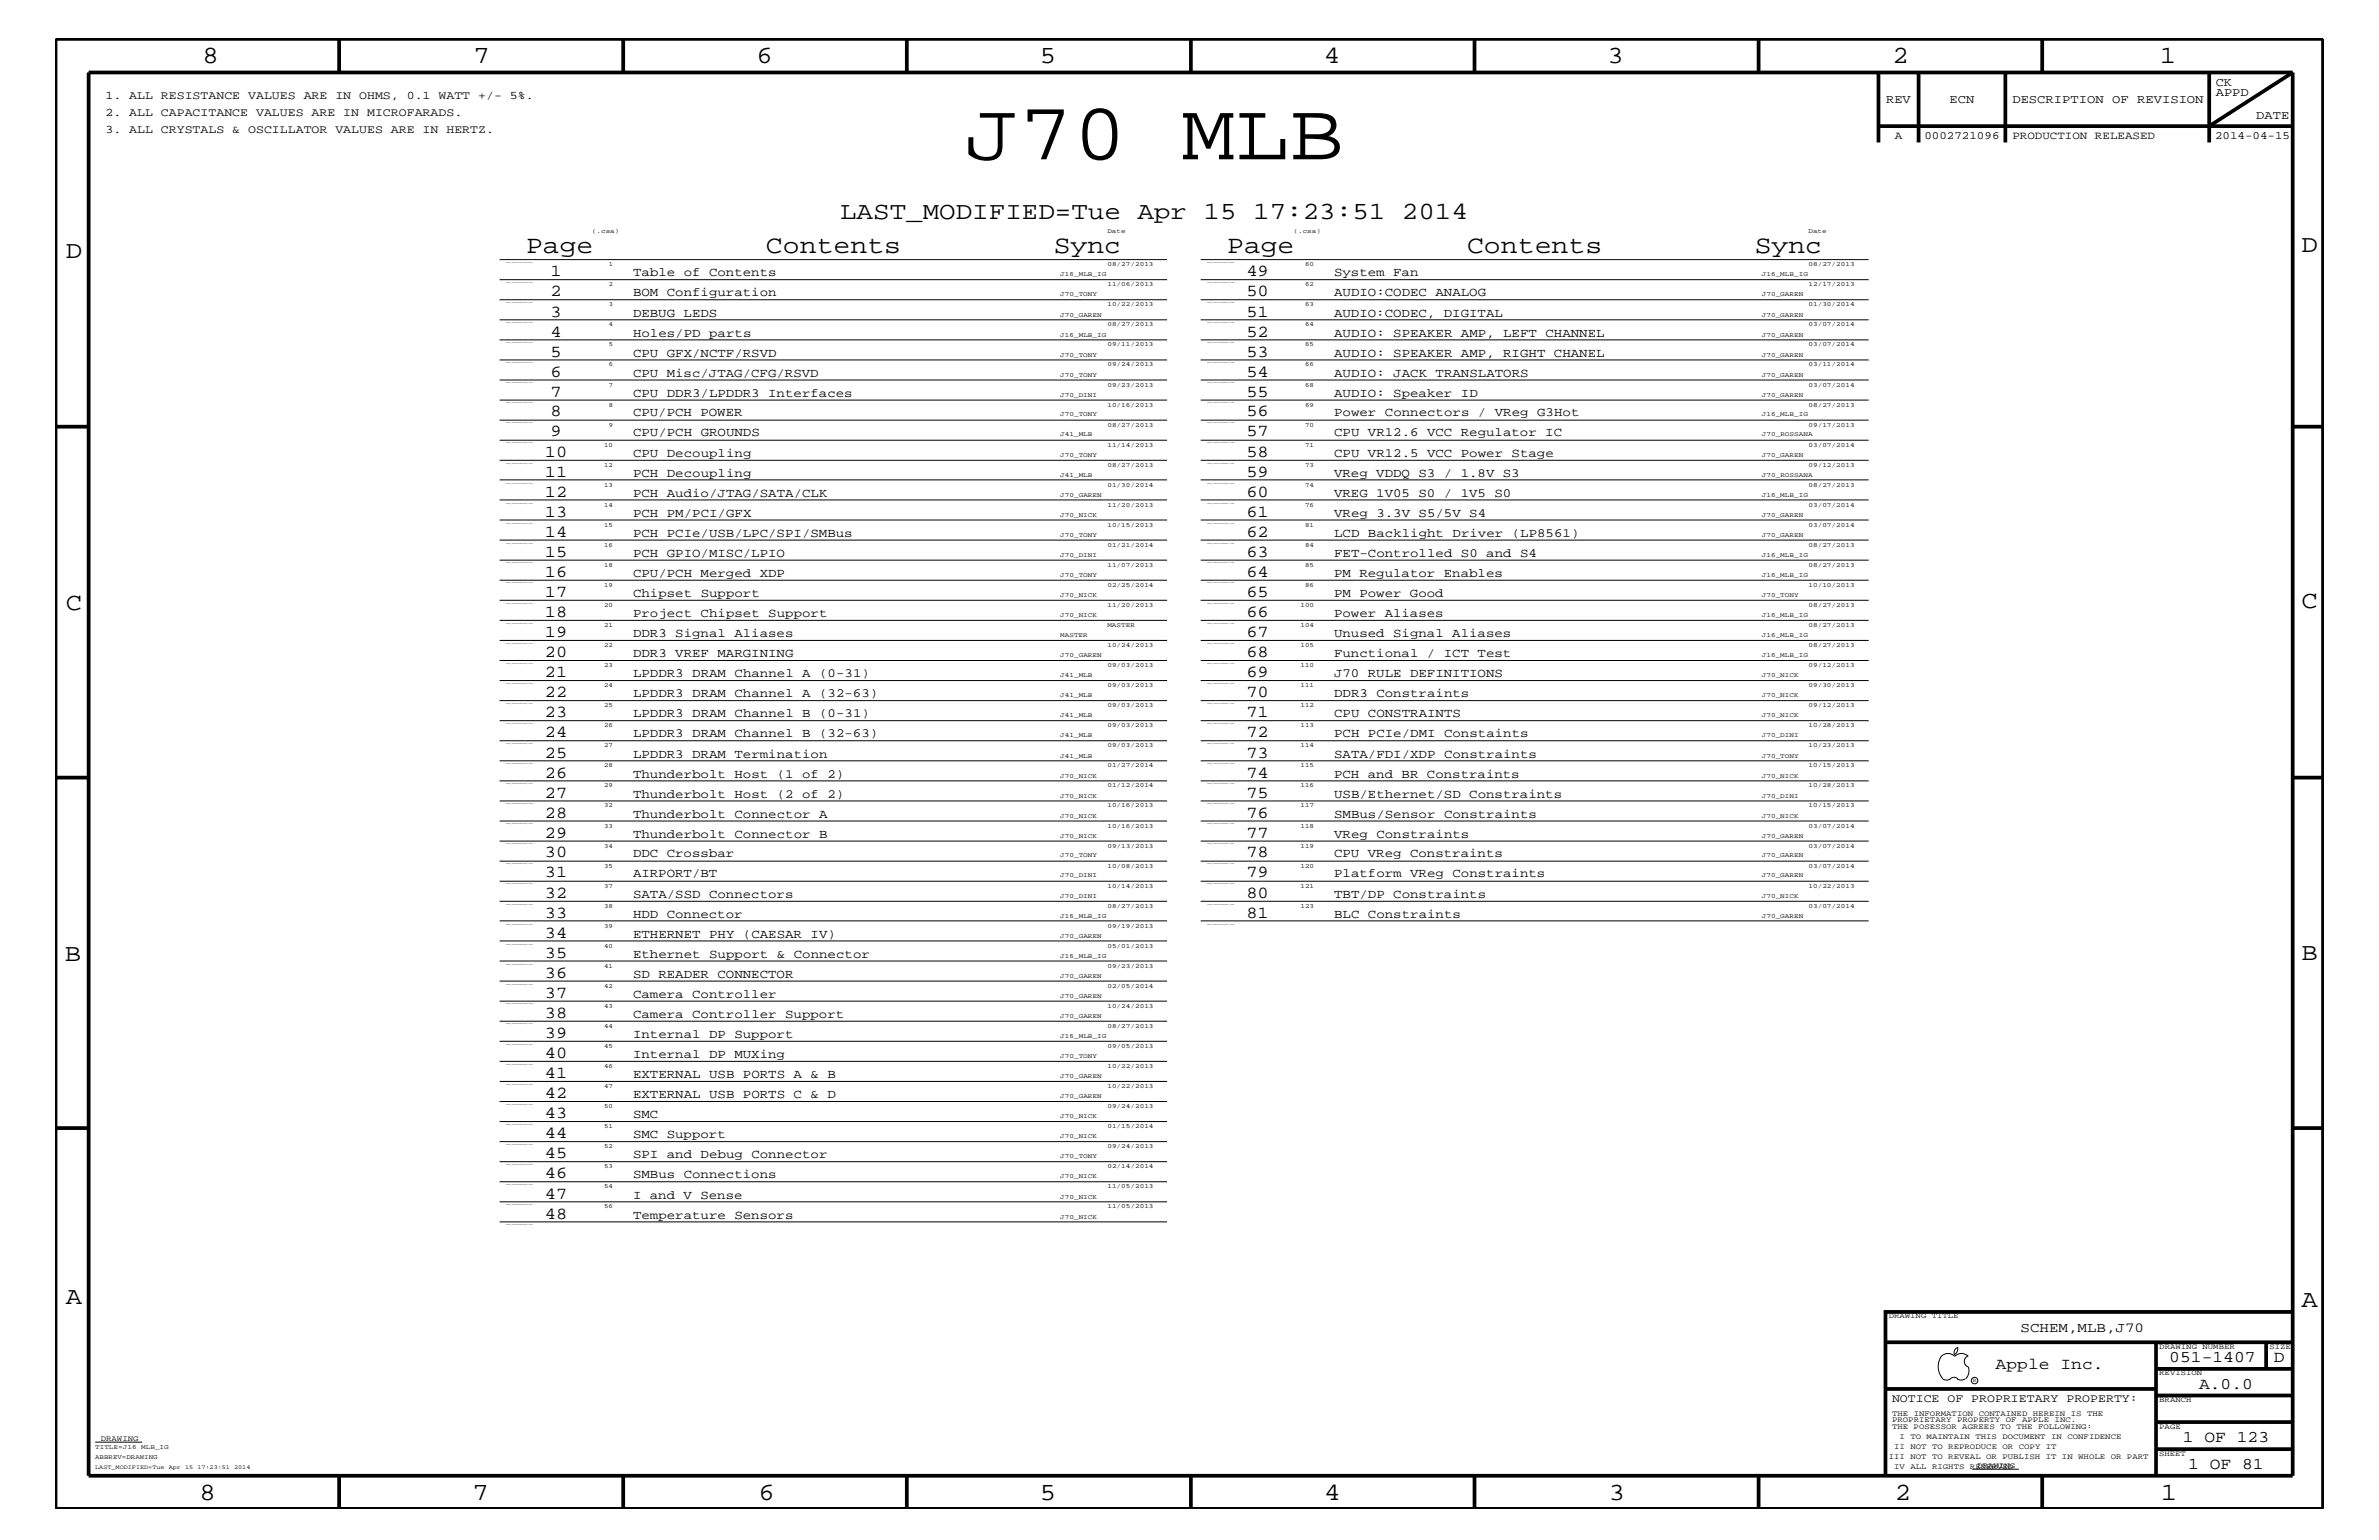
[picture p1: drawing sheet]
<svg xmlns="http://www.w3.org/2000/svg" width="432mm" height="279mm" viewBox="0 0 432 279" stroke-linecap="round" stroke-linejoin="round" font-family="sans-serif">
<defs><g id="words">
<text font-size="14.9" x="175" y="28.9">J70 MLB</text>
<g font-size="4.6">
<text x="95.5" y="45.9">Page</text>
<text x="139" y="45.9">Contents</text>
<text x="191.3" y="45.9">Sync</text>
<text x="222.8" y="45.9">Page</text>
<text x="266.3" y="45.9">Contents</text>
<text x="318.5" y="45.9">Sync</text>
</g>
<g font-size="4.5">
<text x="36.7" y="11.5">8</text>
<text x="85.9" y="11.5">7</text>
<text x="137.3" y="11.5">6</text>
<text x="188.7" y="11.5">5</text>
<text x="240.3" y="11.5">4</text>
<text x="291.8" y="11.5">3</text>
<text x="343.5" y="11.5">2</text>
<text x="392" y="11.5">1</text>
<text x="152.5" y="39.8">LAST_MODIFIED=Tue Apr 15 17:23:51 2014</text>
<text x="11.9" y="46.8">D</text>
<text x="417.7" y="45.7">D</text>
<text x="11.9" y="110.6">C</text>
<text x="417.7" y="110.3">C</text>
<text x="11.8" y="174.3">B</text>
<text x="417.7" y="174.2">B</text>
<text x="11.9" y="236.7">A</text>
<text x="417.7" y="237.1">A</text>
<text x="36.2" y="272.1">8</text>
<text x="85.8" y="272.1">7</text>
<text x="137.7" y="272.1">6</text>
<text x="188.7" y="272.1">5</text>
<text x="240.4" y="272.1">4</text>
<text x="292" y="272.1">3</text>
<text x="343.9" y="272.1">2</text>
<text x="392.2" y="272.1">1</text>
</g>
<g font-size="3">
<text x="99.9" y="50.2">1</text>
<text x="99.9" y="53.8">2</text>
<text x="226.2" y="53.8">50</text>
<text x="226.2" y="50.2">49</text>
<text x="99.9" y="57.4">3</text>
<text x="226.2" y="57.4">51</text>
<text x="99.9" y="61.1">4</text>
<text x="99.9" y="64.7">5</text>
<text x="226.2" y="61.1">52</text>
<text x="226.2" y="64.7">53</text>
<text x="99.9" y="68.4">6</text>
<text x="99.9" y="72">7</text>
<text x="226.2" y="68.4">54</text>
<text x="226.2" y="72">55</text>
<text x="99.9" y="75.6">8</text>
<text x="226.2" y="75.6">56</text>
<text x="98.9" y="82.8">10</text>
<text x="99.9" y="79.2">9</text>
<text x="226.2" y="79.2">57</text>
<text x="226.2" y="82.8">58</text>
<text x="98.9" y="86.5">11</text>
<text x="226.2" y="86.5">59</text>
<text x="98.9" y="90.1">12</text>
<text x="98.9" y="93.8">13</text>
<text x="226.2" y="93.8">61</text>
<text x="226.2" y="90.1">60</text>
<text x="98.9" y="97.4">14</text>
<text x="98.9" y="101">15</text>
<text x="226.2" y="101">63</text>
<text x="226.2" y="97.4">62</text>
<text x="98.9" y="104.7">16</text>
<text x="226.2" y="104.7">64</text>
<text x="98.9" y="108.3">17</text>
<text x="98.9" y="112">18</text>
<text x="226.2" y="108.3">65</text>
<text x="226.2" y="112">66</text>
<text x="98.9" y="115.6">19</text>
<text x="98.9" y="119.2">20</text>
<text x="226.2" y="115.6">67</text>
<text x="226.2" y="119.2">68</text>
<text x="98.9" y="122.9">21</text>
<text x="226.2" y="122.9">69</text>
<text x="98.9" y="126.5">22</text>
<text x="98.9" y="130.2">23</text>
<text x="226.2" y="126.5">70</text>
<text x="226.2" y="130.2">71</text>
<text x="98.9" y="137.4">25</text>
<text x="98.9" y="133.8">24</text>
<text x="226.2" y="133.8">72</text>
<text x="226.2" y="137.4">73</text>
<text x="98.9" y="141.1">26</text>
<text x="226.2" y="141.1">74</text>
<text x="98.9" y="144.7">27</text>
<text x="98.9" y="148.4">28</text>
<text x="226.2" y="144.7">75</text>
<text x="226.2" y="148.4">76</text>
<text x="98.9" y="152">29</text>
<text x="98.9" y="155.6">30</text>
<text x="226.2" y="152">77</text>
<text x="226.2" y="155.6">78</text>
<text x="98.9" y="159.2">31</text>
<text x="226.2" y="159.2">79</text>
<text x="98.9" y="162.8">32</text>
<text x="98.9" y="166.5">33</text>
<text x="226.2" y="162.8">80</text>
<text x="226.2" y="166.5">81</text>
<text x="98.9" y="170.1">34</text>
<text x="98.9" y="173.8">35</text>
<text x="98.9" y="177.4">36</text>
<text x="98.9" y="181">37</text>
<text x="98.9" y="184.7">38</text>
<text x="98.9" y="188.3">39</text>
<text x="98.9" y="192">40</text>
<text x="98.9" y="195.6">41</text>
<text x="98.9" y="199.2">42</text>
<text x="98.9" y="202.9">43</text>
<text x="98.9" y="206.5">44</text>
<text x="98.9" y="210.2">45</text>
<text x="98.9" y="213.8">46</text>
<text x="98.9" y="217.5">47</text>
<text x="98.9" y="221.1">48</text>
<text x="362.2" y="248.4">Apple Inc.</text>
<text x="393.7" y="247.1">051-1407</text>
<text x="399.2" y="252">A.0.0</text>
<text x="412.7" y="247.1">D</text>
<text x="396.2" y="261.6">1 OF 123</text>
<text x="397.2" y="266.6">1 OF 81</text>
</g>
<text font-size="2.5" x="366.7" y="241.7">SCHEM,MLB,J70</text>
<g font-size="2.3">
<text x="114.9" y="50.2">Table of Contents</text>
<text x="114.9" y="53.8">BOM Configuration</text>
<text x="242.1" y="53.8">AUDIO:CODEC ANALOG</text>
<text x="242.1" y="50.2">System Fan</text>
<text x="114.9" y="57.4">DEBUG LEDS</text>
<text x="242.1" y="57.4">AUDIO:CODEC, DIGITAL</text>
<text x="114.9" y="61.1">Holes/PD parts</text>
<text x="114.9" y="64.7">CPU GFX/NCTF/RSVD</text>
<text x="242.1" y="61.1">AUDIO: SPEAKER AMP, LEFT CHANNEL</text>
<text x="242.1" y="64.7">AUDIO: SPEAKER AMP, RIGHT CHANEL</text>
<text x="114.9" y="68.4">CPU Misc/JTAG/CFG/RSVD</text>
<text x="114.9" y="72">CPU DDR3/LPDDR3 Interfaces</text>
<text x="242.1" y="68.4">AUDIO: JACK TRANSLATORS</text>
<text x="242.1" y="72">AUDIO: Speaker ID</text>
<text x="114.9" y="75.6">CPU/PCH POWER</text>
<text x="242.1" y="75.6">Power Connectors / VReg G3Hot</text>
<text x="114.9" y="82.8">CPU Decoupling</text>
<text x="114.9" y="79.2">CPU/PCH GROUNDS</text>
<text x="242.1" y="79.2">CPU VR12.6 VCC Regulator IC</text>
<text x="242.1" y="82.8">CPU VR12.5 VCC Power Stage</text>
<text x="114.9" y="86.5">PCH Decoupling</text>
<text x="242.1" y="86.5">VReg VDDQ S3 / 1.8V S3</text>
<text x="114.9" y="90.1">PCH Audio/JTAG/SATA/CLK</text>
<text x="114.9" y="93.8">PCH PM/PCI/GFX</text>
<text x="242.1" y="93.8">VReg 3.3V S5/5V S4</text>
<text x="242.1" y="90.1">VREG 1V05 S0 / 1V5 S0</text>
<text x="114.9" y="97.4">PCH PCIe/USB/LPC/SPI/SMBus</text>
<text x="114.9" y="101">PCH GPIO/MISC/LPIO</text>
<text x="242.1" y="101">FET-Controlled S0 and S4</text>
<text x="242.1" y="97.4">LCD Backlight Driver (LP8561)</text>
<text x="114.9" y="104.7">CPU/PCH Merged XDP</text>
<text x="242.1" y="104.7">PM Regulator Enables</text>
<text x="114.9" y="108.3">Chipset Support</text>
<text x="114.9" y="112">Project Chipset Support</text>
<text x="242.1" y="108.3">PM Power Good</text>
<text x="242.1" y="112">Power Aliases</text>
<text x="114.9" y="115.6">DDR3 Signal Aliases</text>
<text x="114.9" y="119.2">DDR3 VREF MARGINING</text>
<text x="242.1" y="115.6">Unused Signal Aliases</text>
<text x="242.1" y="119.2">Functional / ICT Test</text>
<text x="114.9" y="122.9">LPDDR3 DRAM Channel A (0-31)</text>
<text x="242.1" y="122.9">J70 RULE DEFINITIONS</text>
<text x="114.9" y="126.5">LPDDR3 DRAM Channel A (32-63)</text>
<text x="114.9" y="130.2">LPDDR3 DRAM Channel B (0-31)</text>
<text x="242.1" y="126.5">DDR3 Constraints</text>
<text x="242.1" y="130.2">CPU CONSTRAINTS</text>
<text x="114.9" y="137.4">LPDDR3 DRAM Termination</text>
<text x="114.9" y="133.8">LPDDR3 DRAM Channel B (32-63)</text>
<text x="242.1" y="133.8">PCH PCIe/DMI Constaints</text>
<text x="242.1" y="137.4">SATA/FDI/XDP Constraints</text>
<text x="114.9" y="141.1">Thunderbolt Host (1 of 2)</text>
<text x="242.1" y="141.1">PCH and BR Constraints</text>
<text x="114.9" y="144.7">Thunderbolt Host (2 of 2)</text>
<text x="114.9" y="148.4">Thunderbolt Connector A</text>
<text x="242.1" y="144.7">USB/Ethernet/SD Constraints</text>
<text x="242.1" y="148.4">SMBus/Sensor Constraints</text>
<text x="114.9" y="152">Thunderbolt Connector B</text>
<text x="114.9" y="155.6">DDC Crossbar</text>
<text x="242.1" y="152">VReg Constraints</text>
<text x="242.1" y="155.6">CPU VReg Constraints</text>
<text x="114.9" y="159.2">AIRPORT/BT</text>
<text x="242.1" y="159.2">Platform VReg Constraints</text>
<text x="114.9" y="162.8">SATA/SSD Connectors</text>
<text x="114.9" y="166.5">HDD Connector</text>
<text x="242.1" y="162.8">TBT/DP Constraints</text>
<text x="242.1" y="166.5">BLC Constraints</text>
<text x="114.9" y="170.1">ETHERNET PHY (CAESAR IV)</text>
<text x="114.9" y="173.8">Ethernet Support &amp; Connector</text>
<text x="114.9" y="177.4">SD READER CONNECTOR</text>
<text x="114.9" y="181">Camera Controller</text>
<text x="114.9" y="184.7">Camera Controller Support</text>
<text x="114.9" y="188.3">Internal DP Support</text>
<text x="114.9" y="192">Internal DP MUXing</text>
<text x="114.9" y="195.6">EXTERNAL USB PORTS A &amp; B</text>
<text x="114.9" y="199.2">EXTERNAL USB PORTS C &amp; D</text>
<text x="114.9" y="202.9">SMC</text>
<text x="114.9" y="206.5">SMC Support</text>
<text x="114.9" y="210.2">SPI and Debug Connector</text>
<text x="114.9" y="213.8">SMBus Connections</text>
<text x="114.9" y="217.5">I and V Sense</text>
<text x="114.9" y="221.1">Temperature Sensors</text>
</g>
<g font-size="2.2">
<text x="402.2" y="17.4">APPD</text>
<text x="402.2" y="15.6">CK</text>
<text x="342.3" y="18.7">REV</text>
<text x="353.9" y="18.7">ECN</text>
<text x="365.3" y="18.7">DESCRIPTION OF REVISION</text>
<text x="409.5" y="21.6">DATE</text>
</g>
<g font-size="2.1">
<text x="19.1" y="18">1. ALL RESISTANCE VALUES ARE IN OHMS, 0.1 WATT +/- 5%.</text>
<text x="19.1" y="21">2. ALL CAPACITANCE VALUES ARE IN MICROFARADS.</text>
<text x="19.1" y="24.1">3. ALL CRYSTALS &amp; OSCILLATOR VALUES ARE IN HERTZ.</text>
<text x="343.4" y="254.4">NOTICE OF PROPRIETARY PROPERTY:</text>
</g>
<g font-size="2">
<text x="343.9" y="25.3">A</text>
<text x="349.3" y="25.3">0002721096</text>
<text x="365.3" y="25.3">PRODUCTION RELEASED</text>
<text x="402" y="25.3">2014-04-15</text>
</g>
<g font-size="1.4">
<text x="342.8" y="239.2">DRAWING TITLE</text>
<text x="391.9" y="244.7">DRAWING NUMBER</text>
<text x="411.9" y="244.7">SIZE</text>
<text x="391.9" y="249.5">REVISION</text>
<text x="343.4" y="256.8">THE INFORMATION CONTAINED HEREIN IS THE</text>
<text x="391.9" y="254.4">BRANCH</text>
<text x="18.3" y="261.4">DRAWING</text>
<text x="343.4" y="259.3">THE POSESSOR AGREES TO THE FOLLOWING:</text>
<text x="343.4" y="258">PROPRIETARY PROPERTY OF APPLE INC.</text>
<text x="343.8" y="262.9">II NOT TO REPRODUCE OR COPY IT</text>
<text x="344.8" y="261.1">I TO MAINTAIN THIS DOCUMENT IN CONFIDENCE</text>
<text x="391.9" y="259.3">PAGE</text>
<text x="342.8" y="264.7">III NOT TO REVEAL OR PUBLISH IT IN WHOLE OR PART</text>
<text x="343.8" y="266.6">IV ALL RIGHTS RESERVED</text>
<text x="358.9" y="266.3">DRAWING</text>
<text x="391.9" y="264.1">SHEET</text>
</g>
<g font-size="1.2">
<text x="107.4" y="42.3">(.csa)</text>
<text x="201" y="42.3">Date</text>
<text x="234.8" y="42.3">(.csa)</text>
<text x="328.3" y="42.3">Date</text>
<text x="110.5" y="48.3">1</text>
<text x="110.5" y="51.9">2</text>
<text x="192.4" y="50.2">J16_MLB_IG</text>
<text x="192.4" y="53.8">J70_TONY</text>
<text x="201" y="48.3">08/27/2013</text>
<text x="201" y="51.9">11/06/2013</text>
<text x="236.9" y="51.9">62</text>
<text x="236.9" y="48.3">60</text>
<text x="319.8" y="53.8">J70_GAREN</text>
<text x="319.8" y="50.2">J16_MLB_IG</text>
<text x="328.3" y="51.9">12/17/2013</text>
<text x="328.3" y="48.3">08/27/2013</text>
<text x="110.5" y="55.6">3</text>
<text x="110.5" y="59.2">4</text>
<text x="192.4" y="57.4">J70_GAREN</text>
<text x="201" y="55.6">10/22/2013</text>
<text x="201" y="59.2">08/27/2013</text>
<text x="236.9" y="55.6">63</text>
<text x="236.9" y="59.2">64</text>
<text x="319.8" y="57.4">J70_GAREN</text>
<text x="328.3" y="55.6">01/30/2014</text>
<text x="328.3" y="59.2">03/07/2014</text>
<text x="110.5" y="62.9">5</text>
<text x="192.4" y="61.1">J16_MLB_IG</text>
<text x="192.4" y="64.7">J70_TONY</text>
<text x="201" y="62.9">09/11/2013</text>
<text x="236.9" y="62.9">65</text>
<text x="319.8" y="61.1">J70_GAREN</text>
<text x="319.8" y="64.7">J70_GAREN</text>
<text x="328.3" y="62.9">03/07/2014</text>
<text x="110.5" y="66.5">6</text>
<text x="110.5" y="70.1">7</text>
<text x="192.4" y="68.4">J70_TONY</text>
<text x="192.4" y="72">J70_DINI</text>
<text x="201" y="66.5">09/24/2013</text>
<text x="201" y="70.1">09/23/2013</text>
<text x="236.9" y="66.5">66</text>
<text x="236.9" y="70.1">68</text>
<text x="319.8" y="68.4">J70_GAREN</text>
<text x="319.8" y="72">J70_GAREN</text>
<text x="328.3" y="66.5">03/11/2014</text>
<text x="328.3" y="70.1">03/07/2014</text>
<text x="110.5" y="73.8">8</text>
<text x="110.5" y="77.4">9</text>
<text x="192.4" y="75.6">J70_TONY</text>
<text x="201" y="73.8">10/16/2013</text>
<text x="201" y="77.4">08/27/2013</text>
<text x="236.9" y="73.8">69</text>
<text x="236.9" y="77.4">70</text>
<text x="319.8" y="75.6">J16_MLB_IG</text>
<text x="328.3" y="73.8">08/27/2013</text>
<text x="328.3" y="77.4">09/17/2013</text>
<text x="109.6" y="81.1">10</text>
<text x="192.4" y="82.8">J70_TONY</text>
<text x="192.4" y="79.2">J41_MLB</text>
<text x="201" y="81.1">11/14/2013</text>
<text x="236.9" y="81.1">71</text>
<text x="319.8" y="79.2">J70_ROSSANA</text>
<text x="319.8" y="82.8">J70_GAREN</text>
<text x="328.3" y="81.1">03/07/2014</text>
<text x="109.6" y="84.7">12</text>
<text x="109.6" y="88.3">13</text>
<text x="192.4" y="86.5">J41_MLB</text>
<text x="201" y="84.7">08/27/2013</text>
<text x="201" y="88.3">01/30/2014</text>
<text x="236.9" y="88.3">74</text>
<text x="236.9" y="84.7">73</text>
<text x="319.8" y="86.5">J70_ROSSANA</text>
<text x="328.3" y="88.3">08/27/2013</text>
<text x="328.3" y="84.7">09/12/2013</text>
<text x="109.6" y="92">14</text>
<text x="109.6" y="95.6">15</text>
<text x="192.4" y="90.1">J70_GAREN</text>
<text x="192.4" y="93.8">J70_NICK</text>
<text x="201" y="92">11/20/2013</text>
<text x="201" y="95.6">10/15/2013</text>
<text x="236.9" y="95.6">81</text>
<text x="236.9" y="92">76</text>
<text x="319.8" y="93.8">J70_GAREN</text>
<text x="319.8" y="90.1">J16_MLB_IG</text>
<text x="328.3" y="95.6">03/07/2014</text>
<text x="328.3" y="92">03/07/2014</text>
<text x="109.6" y="99.3">16</text>
<text x="192.4" y="97.4">J70_TONY</text>
<text x="192.4" y="101">J70_DINI</text>
<text x="201" y="99.3">01/21/2014</text>
<text x="236.9" y="99.3">84</text>
<text x="319.8" y="101">J16_MLB_IG</text>
<text x="319.8" y="97.4">J70_GAREN</text>
<text x="328.3" y="99.3">08/27/2013</text>
<text x="109.6" y="102.9">18</text>
<text x="109.6" y="106.5">19</text>
<text x="192.4" y="104.7">J70_TONY</text>
<text x="201" y="102.9">11/07/2013</text>
<text x="201" y="106.5">02/25/2014</text>
<text x="236.9" y="106.5">86</text>
<text x="236.9" y="102.9">85</text>
<text x="319.8" y="104.7">J16_MLB_IG</text>
<text x="328.3" y="106.5">10/10/2013</text>
<text x="328.3" y="102.9">08/27/2013</text>
<text x="109.6" y="110.2">20</text>
<text x="109.6" y="113.7">21</text>
<text x="192.4" y="108.3">J70_NICK</text>
<text x="192.4" y="112">J70_NICK</text>
<text x="201" y="110.2">11/20/2013</text>
<text x="201" y="113.7">MASTER</text>
<text x="236.1" y="113.7">104</text>
<text x="236.1" y="110.2">100</text>
<text x="319.8" y="108.3">J70_TONY</text>
<text x="319.8" y="112">J16_MLB_IG</text>
<text x="328.3" y="113.7">08/27/2013</text>
<text x="328.3" y="110.2">08/27/2013</text>
<text x="109.6" y="117.4">22</text>
<text x="192.4" y="115.6">MASTER</text>
<text x="192.4" y="119.2">J70_GAREN</text>
<text x="201" y="117.4">10/24/2013</text>
<text x="236.1" y="117.4">105</text>
<text x="319.8" y="115.6">J16_MLB_IG</text>
<text x="319.8" y="119.2">J16_MLB_IG</text>
<text x="328.3" y="117.4">08/27/2013</text>
<text x="109.6" y="121">23</text>
<text x="109.6" y="124.7">24</text>
<text x="192.4" y="122.9">J41_MLB</text>
<text x="201" y="121">09/03/2013</text>
<text x="201" y="124.7">09/03/2013</text>
<text x="236.1" y="121">110</text>
<text x="236.1" y="124.7">111</text>
<text x="319.8" y="122.9">J70_NICK</text>
<text x="328.3" y="121">09/12/2013</text>
<text x="328.3" y="124.7">09/30/2013</text>
<text x="109.6" y="128.3">25</text>
<text x="109.6" y="131.9">26</text>
<text x="192.4" y="126.5">J41_MLB</text>
<text x="192.4" y="130.2">J41_MLB</text>
<text x="201" y="128.3">09/03/2013</text>
<text x="201" y="131.9">09/03/2013</text>
<text x="236.1" y="128.3">112</text>
<text x="236.1" y="131.9">113</text>
<text x="319.8" y="126.5">J70_NICK</text>
<text x="319.8" y="130.2">J70_NICK</text>
<text x="328.3" y="128.3">09/12/2013</text>
<text x="328.3" y="131.9">10/28/2013</text>
<text x="109.6" y="135.6">27</text>
<text x="192.4" y="137.4">J41_MLB</text>
<text x="192.4" y="133.8">J41_MLB</text>
<text x="201" y="135.6">09/03/2013</text>
<text x="236.1" y="135.6">114</text>
<text x="319.8" y="133.8">J70_DINI</text>
<text x="319.8" y="137.4">J70_TONY</text>
<text x="328.3" y="135.6">10/23/2013</text>
<text x="109.6" y="142.9">29</text>
<text x="109.6" y="139.2">28</text>
<text x="192.4" y="141.1">J70_NICK</text>
<text x="201" y="142.9">01/12/2014</text>
<text x="201" y="139.2">01/27/2014</text>
<text x="236.1" y="139.2">115</text>
<text x="236.1" y="142.9">116</text>
<text x="319.8" y="141.1">J70_NICK</text>
<text x="328.3" y="139.2">10/15/2013</text>
<text x="328.3" y="142.9">10/28/2013</text>
<text x="109.6" y="146.5">32</text>
<text x="192.4" y="144.7">J70_NICK</text>
<text x="192.4" y="148.4">J70_NICK</text>
<text x="201" y="146.5">10/16/2013</text>
<text x="236.1" y="146.5">117</text>
<text x="319.8" y="144.7">J70_DINI</text>
<text x="319.8" y="148.4">J70_NICK</text>
<text x="328.3" y="146.5">10/15/2013</text>
<text x="109.6" y="150.1">33</text>
<text x="109.6" y="153.8">34</text>
<text x="192.4" y="152">J70_NICK</text>
<text x="192.4" y="155.6">J70_TONY</text>
<text x="201" y="150.1">10/16/2013</text>
<text x="201" y="153.8">09/13/2013</text>
<text x="236.1" y="150.1">118</text>
<text x="236.1" y="153.8">119</text>
<text x="319.8" y="152">J70_GAREN</text>
<text x="319.8" y="155.6">J70_GAREN</text>
<text x="328.3" y="150.1">03/07/2014</text>
<text x="328.3" y="153.8">03/07/2014</text>
<text x="109.6" y="157.4">35</text>
<text x="109.6" y="161.1">37</text>
<text x="192.4" y="159.2">J70_DINI</text>
<text x="201" y="157.4">10/08/2013</text>
<text x="201" y="161.1">10/14/2013</text>
<text x="236.1" y="157.4">120</text>
<text x="236.1" y="161.1">121</text>
<text x="319.8" y="159.2">J70_GAREN</text>
<text x="328.3" y="157.4">03/07/2014</text>
<text x="328.3" y="161.1">10/22/2013</text>
<text x="109.6" y="164.7">38</text>
<text x="192.4" y="162.8">J70_DINI</text>
<text x="192.4" y="166.5">J16_MLB_IG</text>
<text x="201" y="164.7">08/27/2013</text>
<text x="236.1" y="164.7">123</text>
<text x="319.8" y="162.8">J70_NICK</text>
<text x="319.8" y="166.5">J70_GAREN</text>
<text x="328.3" y="164.7">03/07/2014</text>
<text x="109.6" y="168.3">39</text>
<text x="109.6" y="172">40</text>
<text x="192.4" y="170.1">J70_GAREN</text>
<text x="192.4" y="173.8">J16_MLB_IG</text>
<text x="201" y="168.3">09/19/2013</text>
<text x="201" y="172">05/01/2013</text>
<text x="109.6" y="175.6">41</text>
<text x="109.6" y="179.3">42</text>
<text x="192.4" y="177.4">J70_GAREN</text>
<text x="201" y="175.6">09/23/2013</text>
<text x="201" y="179.3">02/05/2014</text>
<text x="109.6" y="182.9">43</text>
<text x="192.4" y="181">J70_GAREN</text>
<text x="192.4" y="184.7">J70_GAREN</text>
<text x="201" y="182.9">10/24/2013</text>
<text x="109.6" y="186.5">44</text>
<text x="109.6" y="190.2">45</text>
<text x="192.4" y="188.3">J16_MLB_IG</text>
<text x="192.4" y="192">J70_TONY</text>
<text x="201" y="186.5">08/27/2013</text>
<text x="201" y="190.2">09/05/2013</text>
<text x="109.6" y="193.7">46</text>
<text x="109.6" y="197.4">47</text>
<text x="192.4" y="195.6">J70_GAREN</text>
<text x="201" y="193.7">10/22/2013</text>
<text x="201" y="197.4">10/22/2013</text>
<text x="109.6" y="201">50</text>
<text x="192.4" y="199.2">J70_GAREN</text>
<text x="192.4" y="202.9">J70_NICK</text>
<text x="201" y="201">09/24/2013</text>
<text x="109.6" y="204.7">51</text>
<text x="109.6" y="208.3">52</text>
<text x="192.4" y="206.5">J70_NICK</text>
<text x="201" y="204.7">01/15/2014</text>
<text x="201" y="208.3">09/24/2013</text>
<text x="109.6" y="211.9">53</text>
<text x="109.6" y="215.6">54</text>
<text x="192.4" y="210.2">J70_TONY</text>
<text x="192.4" y="213.8">J70_NICK</text>
<text x="201" y="211.9">02/14/2014</text>
<text x="201" y="215.6">11/05/2013</text>
<text x="109.6" y="219.2">56</text>
<text x="192.4" y="217.5">J70_NICK</text>
<text x="192.4" y="221.1">J70_NICK</text>
<text x="201" y="219.2">11/05/2013</text>
<text x="17.3" y="262.9">TITLE=J16</text>
<text x="25.6" y="262.9">MLB_IG</text>
<text x="17.3" y="264.7">ABBREV=DRAWING</text>
</g>
<text font-size="1.1" x="17.3" y="266.6">LAST_MODIFIED=Tue Apr 15 17:23:51 2014</text>
<text font-size="1" x="358.1" y="250.7">R</text>
<g font-size=".3">
<text x="91.8" y="47.7">TABLE_TABLEOFCONTENTS_HEAD</text>
<text x="219.1" y="47.7">TABLE_TABLEOFCONTENTS_HEAD</text>
<text x="91.8" y="51.3">TABLE_TABLEOFCONTENTS_ITEM</text>
<text x="219.1" y="51.3">TABLE_TABLEOFCONTENTS_ITEM</text>
<text x="91.8" y="58.6">TABLE_TABLEOFCONTENTS_ITEM</text>
<text x="91.8" y="55">TABLE_TABLEOFCONTENTS_ITEM</text>
<text x="219.1" y="55">TABLE_TABLEOFCONTENTS_ITEM</text>
<text x="219.1" y="58.6">TABLE_TABLEOFCONTENTS_ITEM</text>
<text x="91.8" y="62.3">TABLE_TABLEOFCONTENTS_ITEM</text>
<text x="91.8" y="65.9">TABLE_TABLEOFCONTENTS_ITEM</text>
<text x="219.1" y="62.3">TABLE_TABLEOFCONTENTS_ITEM</text>
<text x="219.1" y="65.9">TABLE_TABLEOFCONTENTS_ITEM</text>
<text x="91.8" y="69.5">TABLE_TABLEOFCONTENTS_ITEM</text>
<text x="219.1" y="69.5">TABLE_TABLEOFCONTENTS_ITEM</text>
<text x="91.8" y="73.2">TABLE_TABLEOFCONTENTS_ITEM</text>
<text x="91.8" y="76.8">TABLE_TABLEOFCONTENTS_ITEM</text>
<text x="219.1" y="73.2">TABLE_TABLEOFCONTENTS_ITEM</text>
<text x="219.1" y="76.8">TABLE_TABLEOFCONTENTS_ITEM</text>
<text x="91.8" y="80.5">TABLE_TABLEOFCONTENTS_ITEM</text>
<text x="219.1" y="80.5">TABLE_TABLEOFCONTENTS_ITEM</text>
<text x="91.8" y="84.1">TABLE_TABLEOFCONTENTS_ITEM</text>
<text x="91.8" y="87.7">TABLE_TABLEOFCONTENTS_ITEM</text>
<text x="219.1" y="84.1">TABLE_TABLEOFCONTENTS_ITEM</text>
<text x="219.1" y="87.7">TABLE_TABLEOFCONTENTS_ITEM</text>
<text x="91.8" y="91.4">TABLE_TABLEOFCONTENTS_ITEM</text>
<text x="91.8" y="95">TABLE_TABLEOFCONTENTS_ITEM</text>
<text x="219.1" y="95">TABLE_TABLEOFCONTENTS_ITEM</text>
<text x="219.1" y="91.4">TABLE_TABLEOFCONTENTS_ITEM</text>
<text x="91.8" y="98.7">TABLE_TABLEOFCONTENTS_ITEM</text>
<text x="219.1" y="98.7">TABLE_TABLEOFCONTENTS_ITEM</text>
<text x="91.8" y="102.2">TABLE_TABLEOFCONTENTS_ITEM</text>
<text x="91.8" y="105.9">TABLE_TABLEOFCONTENTS_ITEM</text>
<text x="219.1" y="102.2">TABLE_TABLEOFCONTENTS_ITEM</text>
<text x="219.1" y="105.9">TABLE_TABLEOFCONTENTS_ITEM</text>
<text x="91.8" y="109.5">TABLE_TABLEOFCONTENTS_ITEM</text>
<text x="91.8" y="113.1">TABLE_TABLEOFCONTENTS_ITEM</text>
<text x="219.1" y="109.5">TABLE_TABLEOFCONTENTS_ITEM</text>
<text x="219.1" y="113.1">TABLE_TABLEOFCONTENTS_ITEM</text>
<text x="91.8" y="116.8">TABLE_TABLEOFCONTENTS_ITEM</text>
<text x="219.1" y="116.8">TABLE_TABLEOFCONTENTS_ITEM</text>
<text x="91.8" y="120.4">TABLE_TABLEOFCONTENTS_ITEM</text>
<text x="91.8" y="124.1">TABLE_TABLEOFCONTENTS_ITEM</text>
<text x="219.1" y="120.4">TABLE_TABLEOFCONTENTS_ITEM</text>
<text x="219.1" y="124.1">TABLE_TABLEOFCONTENTS_ITEM</text>
<text x="91.8" y="127.7">TABLE_TABLEOFCONTENTS_ITEM</text>
<text x="91.8" y="131.3">TABLE_TABLEOFCONTENTS_ITEM</text>
<text x="219.1" y="127.7">TABLE_TABLEOFCONTENTS_ITEM</text>
<text x="219.1" y="131.3">TABLE_TABLEOFCONTENTS_ITEM</text>
<text x="91.8" y="135">TABLE_TABLEOFCONTENTS_ITEM</text>
<text x="219.1" y="135">TABLE_TABLEOFCONTENTS_ITEM</text>
<text x="91.8" y="138.6">TABLE_TABLEOFCONTENTS_ITEM</text>
<text x="91.8" y="142.3">TABLE_TABLEOFCONTENTS_ITEM</text>
<text x="219.1" y="138.6">TABLE_TABLEOFCONTENTS_ITEM</text>
<text x="219.1" y="142.3">TABLE_TABLEOFCONTENTS_ITEM</text>
<text x="91.8" y="145.9">TABLE_TABLEOFCONTENTS_ITEM</text>
<text x="91.8" y="149.5">TABLE_TABLEOFCONTENTS_ITEM</text>
<text x="219.1" y="145.9">TABLE_TABLEOFCONTENTS_ITEM</text>
<text x="219.1" y="149.5">TABLE_TABLEOFCONTENTS_ITEM</text>
<text x="91.8" y="153.2">TABLE_TABLEOFCONTENTS_ITEM</text>
<text x="219.1" y="153.2">TABLE_TABLEOFCONTENTS_ITEM</text>
<text x="91.8" y="156.8">TABLE_TABLEOFCONTENTS_ITEM</text>
<text x="91.8" y="160.5">TABLE_TABLEOFCONTENTS_ITEM</text>
<text x="219.1" y="156.8">TABLE_TABLEOFCONTENTS_ITEM</text>
<text x="219.1" y="160.5">TABLE_TABLEOFCONTENTS_ITEM</text>
<text x="91.8" y="164.1">TABLE_TABLEOFCONTENTS_ITEM</text>
<text x="91.8" y="167.8">TABLE_TABLEOFCONTENTS_ITEM</text>
<text x="219.1" y="164.1">TABLE_TABLEOFCONTENTS_ITEM</text>
<text x="219.1" y="167.8">TABLE_TABLEOFCONTENTS_ITEM</text>
<text x="91.8" y="171.4">TABLE_TABLEOFCONTENTS_ITEM</text>
<text x="91.8" y="175">TABLE_TABLEOFCONTENTS_ITEM</text>
<text x="91.8" y="178.7">TABLE_TABLEOFCONTENTS_ITEM</text>
<text x="91.8" y="182.2">TABLE_TABLEOFCONTENTS_ITEM</text>
<text x="91.8" y="185.9">TABLE_TABLEOFCONTENTS_ITEM</text>
<text x="91.8" y="189.5">TABLE_TABLEOFCONTENTS_ITEM</text>
<text x="91.8" y="193.2">TABLE_TABLEOFCONTENTS_ITEM</text>
<text x="91.8" y="196.8">TABLE_TABLEOFCONTENTS_ITEM</text>
<text x="91.8" y="200.4">TABLE_TABLEOFCONTENTS_ITEM</text>
<text x="91.8" y="204.1">TABLE_TABLEOFCONTENTS_ITEM</text>
<text x="91.8" y="207.7">TABLE_TABLEOFCONTENTS_ITEM</text>
<text x="91.8" y="211.4">TABLE_TABLEOFCONTENTS_ITEM</text>
<text x="91.8" y="215">TABLE_TABLEOFCONTENTS_ITEM</text>
<text x="91.8" y="218.6">TABLE_TABLEOFCONTENTS_ITEM</text>
<text x="91.8" y="222.3">TABLE_TABLEOFCONTENTS_ITEM</text>
</g>
</g></defs>
<g fill="none" stroke="#000" stroke-width=".18">
<path d="M90.7 58h121.1M90.7 50.7h121.1M90.7 47.1h121.1M90.7 54.4h121.1M217.9 58h121.3M217.9 50.7h121.3M217.9 47.1h121.3M217.9 54.4h121.3M90.7 61.7h121.1M90.7 65.3h121.1M90.7 68.9h121.1M90.7 72.6h121.1"/>
<path d="M90.7 76.2h121.1M90.7 79.9h121.1M217.9 61.7h121.3M217.9 65.3h121.3M217.9 68.9h121.3M217.9 72.6h121.3M217.9 76.2h121.3M217.9 79.9h121.3M90.7 83.5h121.1M90.7 87.1h121.1M90.7 90.7h121.1M90.7 94.3h121.1"/>
<path d="M90.7 98h121.1M217.9 83.5h121.3M217.9 87.1h121.3M217.9 90.7h121.3M217.9 94.3h121.3M217.9 98h121.3M90.7 101.6h121.1M90.7 108.9h121.1M90.7 116.2h121.1M90.7 119.8h121.1M90.7 105.3h121.1M90.7 112.6h121.1"/>
<path d="M217.9 101.6h121.3M217.9 108.9h121.3M217.9 116.2h121.3M217.9 119.8h121.3M217.9 105.3h121.3M217.9 112.6h121.3M90.7 123.5h121.1M90.7 127.1h121.1M90.7 130.8h121.1M90.7 134.4h121.1M90.7 138h121.1M217.9 123.5h121.3"/>
<path d="M217.9 127.1h121.3M217.9 130.8h121.3M217.9 134.4h121.3M217.9 138h121.3M90.7 145.3h121.1M90.7 149h121.1M90.7 141.7h121.1M90.7 152.6h121.1M90.7 156.2h121.1M90.7 159.9h121.1M217.9 145.3h121.3M217.9 149h121.3"/>
<path d="M217.9 141.7h121.3M217.9 152.6h121.3M217.9 156.2h121.3M217.9 159.9h121.3M90.7 163.5h121.1M90.7 167.1h121.1M90.7 170.7h121.1M90.7 174.4h121.1M90.7 178h121.1M217.9 163.5h121.3M217.9 167.1h121.3M90.7 181.6h121.1"/>
<path d="M90.7 185.3h121.1M90.7 188.9h121.1M90.7 192.6h121.1M90.7 196.2h121.1M90.7 199.8h121.1M90.7 203.5h121.1M90.7 207.1h121.1M90.7 210.8h121.1M90.7 214.4h121.1M90.7 218h121.1M90.7 221.7h121.1M352.3 246.1a1.72 1.72 0 0 1 2.5 0 1.69 1.69 0 0 1 2.4 0"/>
<path d="M352.4 246a3.2 3.2 0 0 0 .4 4.3l.8 .1 .4-.2M354 250.2l.7-.3 .7 .3M355.2 250.2l.7 .2 .7-.2M355.3 244.4v.3a1.18 1.18 0 0 1-.6 1.1M355.4 244.4a.99 .99 0 0 0-.6 1.4M357.2 246a1.04 1.04 0 0 0-.7 1 1.04 1.04 0 0 0 .7 1M357.3 248l.1 .7a2.11 2.11 0 0 1-.6 1.5M17.3 261.6h8.5M358 266.6h8.4"/>
<circle cx="358.4" cy="250.5" r=".59"/>
</g>
<g fill="none" stroke="#000" stroke-width=".68" stroke-linecap="butt">
<path d="M10.1 7.1h411.5v266.7h-411.5zM16.1 13.2h400v254.5h-400zM61.6 7.1v6.1M113.1 7.1v6.1M164.6 7.1v6.1M216.2 7.1v6.1M267.6 7.1v6.1M319.2 7.1v6.1M341 13.2v12.7M348.2 13.2v12.7M364 13.2v12.7M370.7 7.1v6.1"/>
<path d="M401 13.2v12.7M416.1 13.2l-15.1 9.7M341 22.9h75.1M10.1 77.4h6M416.1 77.4h5.5M10.1 141.1h6M416.1 141.1h5.5M10.1 204.7h6M416.1 204.7h5.5M416.1 238h-73.9v29.7M342.2 243.5h73.9M342.2 252h49.1"/>
<path d="M391.3 248.4h24.8M391.3 243.5v24.2M391.3 253.2h24.8M391.3 258h24.8M411.3 243.5v4.9M61.6 267.7v6.1M113.1 267.7v6.1M164.6 267.7v6.1M216.2 268v5.8M267.6 267.7v6.1M319.2 267.7v6.1M370.7 267.7v6.1"/>
<path d="M391.3 262.9h24.8"/>
</g>
<use href="#words"/>
</svg>
